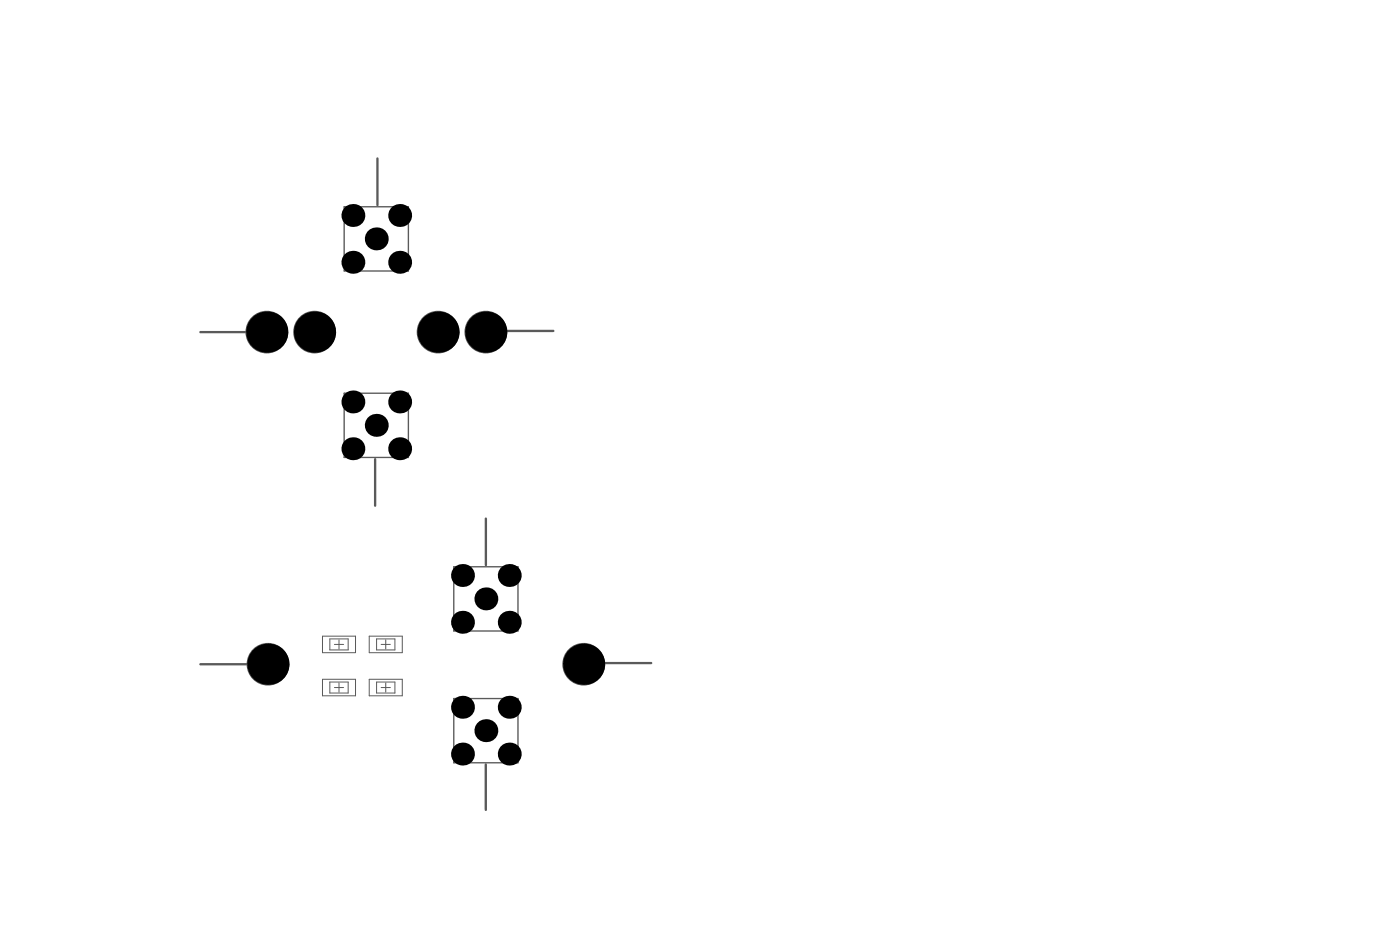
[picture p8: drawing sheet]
<svg xmlns="http://www.w3.org/2000/svg" width="508mm" height="339mm" viewBox="0 0 508 339" stroke-linecap="round" stroke-linejoin="round" font-family="sans-serif">
<g fill="none" stroke="#5a5a5a" stroke-width=".36">
<path d="M116.9 230.7h12v6h-12zM119.6 231.7h6.7v4h-6.7zM121.3 233.7h3.3M122.9 232v3.3M133.9 230.7h12v6h-12zM136.5 231.7h6.7v4h-6.7zM138.2 233.7h3.3M139.9 232v3.3M116.9 246.3h12v6h-12zM119.6 247.3h6.7v4h-6.7zM121.3 249.3h3.3M122.9 247.6v3.4"/>
<path d="M133.9 246.3h12v6h-12zM136.5 247.3h6.7v4h-6.7zM138.2 249.3h3.3M139.9 247.6v3.4"/>
</g>
<g fill="none" stroke="#5a5a5a" stroke-width=".5">
<path d="M124.8 75h23.3v23.3h-23.3zM124.8 142.6h23.3v23.3h-23.3zM164.5 205.5h23.3v23.3h-23.3zM164.5 253.3h23.3v23.3h-23.3z"/>
<circle cx="96.7" cy="120.4" r="7.5"/>
<circle cx="114.1" cy="120.4" r="7.5"/>
<circle cx="158.8" cy="120.4" r="7.5"/>
<circle cx="176.1" cy="120.4" r="7.5"/>
<circle cx="97.2" cy="240.9" r="7.5"/>
<circle cx="211.6" cy="240.9" r="7.5"/>
</g>
<path d="M136.9 57.5v16.9M72.7 120.4h16.4M183.8 120h16.9M136 166.5v16.9M176.2 188v16.9M72.7 240.9h16.9M219.2 240.4h16.9M176.2 277.2v16.5" fill="none" stroke="#5a5a5a" stroke-width=".84"/>
<g fill="#000">
<circle cx="128" cy="78.1" r="4.2"/>
<circle cx="144.9" cy="78.1" r="4.2"/>
<circle cx="128" cy="95.1" r="4.2"/>
<circle cx="136.4" cy="86.6" r="4.2"/>
<circle cx="144.9" cy="95.1" r="4.2"/>
<circle cx="96.7" cy="120.4" r="7.5"/>
<circle cx="114.1" cy="120.4" r="7.5"/>
<circle cx="158.8" cy="120.4" r="7.5"/>
<circle cx="176.2" cy="120.4" r="7.5"/>
<circle cx="128" cy="145.7" r="4.2"/>
<circle cx="136.4" cy="154.2" r="4.2"/>
<circle cx="144.9" cy="145.7" r="4.2"/>
<circle cx="128" cy="162.7" r="4.2"/>
<circle cx="144.9" cy="162.7" r="4.2"/>
<circle cx="167.7" cy="208.7" r="4.2"/>
<circle cx="176.2" cy="217.2" r="4.2"/>
<circle cx="184.7" cy="208.7" r="4.2"/>
<circle cx="167.7" cy="225.6" r="4.2"/>
<circle cx="184.7" cy="225.6" r="4.2"/>
<circle cx="97.2" cy="240.9" r="7.5"/>
<circle cx="167.7" cy="256.5" r="4.2"/>
<circle cx="184.7" cy="256.5" r="4.2"/>
<circle cx="211.6" cy="240.9" r="7.5"/>
<circle cx="167.7" cy="273.4" r="4.2"/>
<circle cx="176.2" cy="264.9" r="4.2"/>
<circle cx="184.7" cy="273.4" r="4.2"/>
</g>
</svg>
